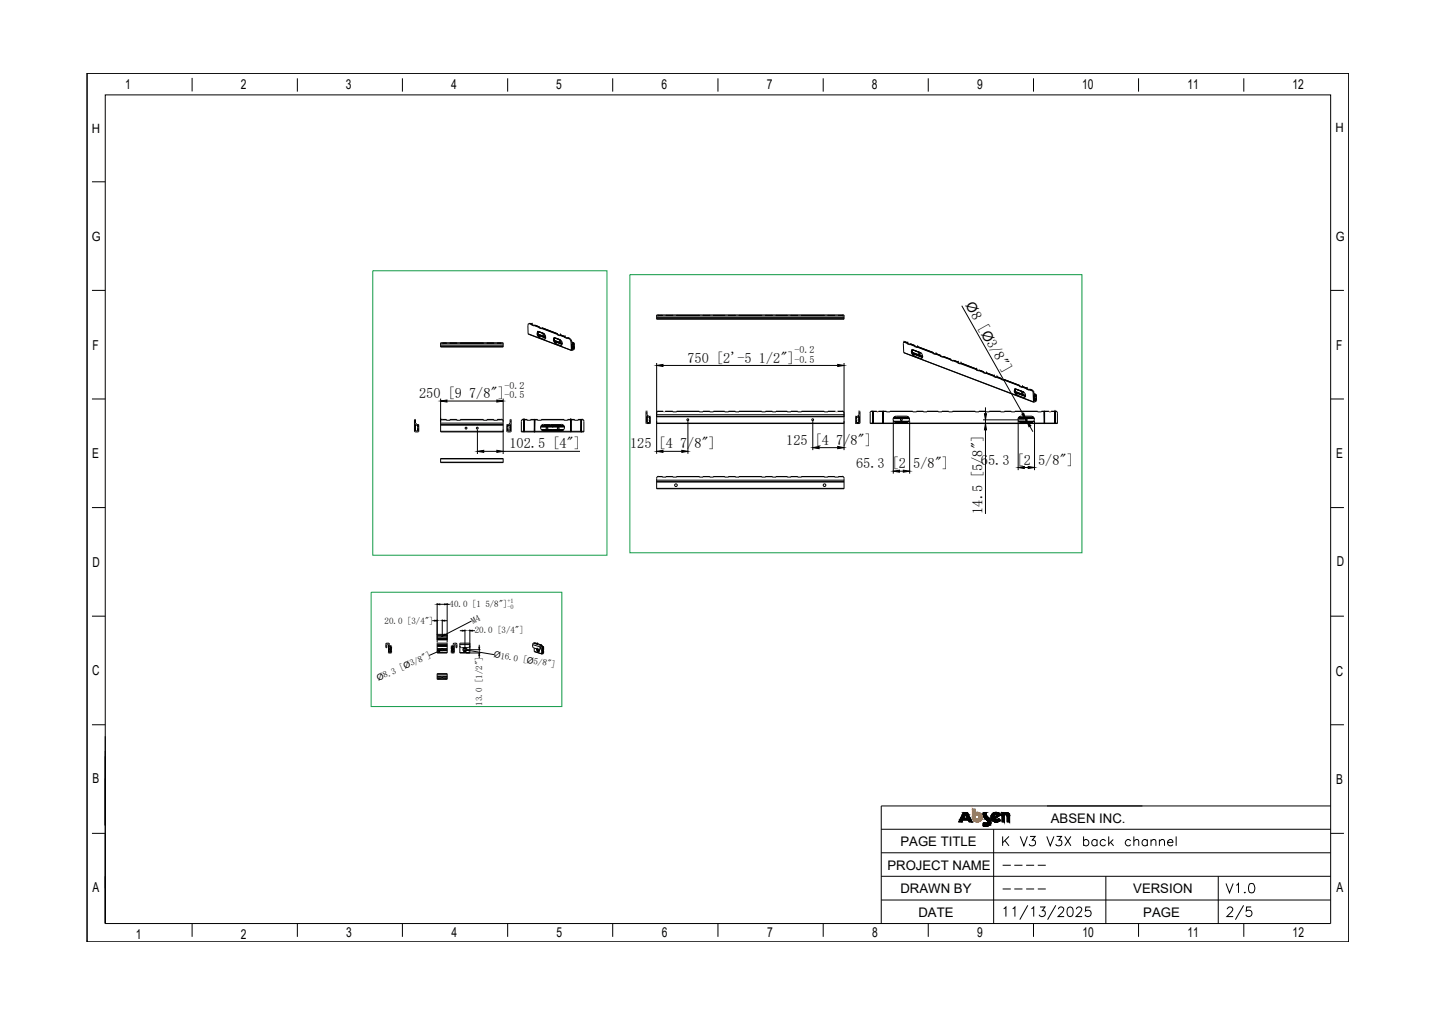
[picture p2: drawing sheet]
<svg xmlns="http://www.w3.org/2000/svg" width="297mm" height="210mm" viewBox="0 0 297 210" stroke-linecap="round" stroke-linejoin="round" font-family="sans-serif">
<defs><g id="words">
<text font-size="6.2" x="253.3" y="191.6">2/5</text>
<text font-size="4.9" x="252.9" y="185.9">V1.0</text>
<g font-size="3">
<text x="142.4" y="75.1">750 [2'-5 1/2&quot;]</text>
<text x="86.8" y="82.4">250 [9 7/8&quot;]</text>
<text x="105.5" y="92.8">102.5 [4&quot;]</text>
<text x="130.5" y="92.8">125 [4 7/8&quot;]</text>
<text x="162.9" y="92">125 [4 7/8&quot;]</text>
<text x="177.3" y="96.9">65.3 [2 5/8&quot;]</text>
<text x="203.2" y="96.2">65.3 [2 5/8&quot;]</text>
<text x="203.5" y="106.3" transform="rotate(-90 203.5 106.3)">14.5 [5/8&quot;]</text>
</g>
<text font-size="2.9" x="199.9" y="63.2" transform="rotate(61 199.9 63.2)">Ø8 [Ø3/8&quot;]</text>
<g font-size="2.8">
<text x="26" y="18.4">1</text>
<text x="49.9" y="18.4">2</text>
<text x="71.7" y="18.4">3</text>
<text x="93.5" y="18.4">4</text>
<text x="115.2" y="18.4">5</text>
<text x="137" y="18.4">6</text>
<text x="158.8" y="18.4">7</text>
<text x="180.6" y="18.4">8</text>
<text x="202.4" y="18.4">9</text>
<text x="224.2" y="18.4">10</text>
<text x="246" y="18.4">11</text>
<text x="267.7" y="18.4">12</text>
<text x="19.1" y="72.5">F</text>
<text x="276.8" y="72.4">F</text>
<text x="19.1" y="94.8">E</text>
<text x="276.8" y="94.9">E</text>
<text x="19.2" y="117.3">D</text>
<text x="276.9" y="117.2">D</text>
<text x="19.1" y="139.8">C</text>
<text x="276.7" y="139.9">C</text>
<text x="19.1" y="162.1">B</text>
<text x="276.8" y="162.3">B</text>
<text x="19.1" y="184.7">A</text>
<text x="276.9" y="184.7">A</text>
<text x="28.1" y="194.4">1</text>
<text x="49.9" y="194.4">2</text>
<text x="71.7" y="194.1">3</text>
<text x="93.5" y="194.1">4</text>
<text x="115.3" y="194.1">5</text>
<text x="137.1" y="194.1">6</text>
<text x="158.9" y="194.1">7</text>
<text x="180.6" y="194.1">8</text>
<text x="202.4" y="194.1">9</text>
<text x="224.2" y="194.1">10</text>
<text x="246" y="194.1">11</text>
<text x="267.8" y="194.1">12</text>
</g>
<g font-size="2.7">
<text x="217.7" y="170.3">ABSEN INC.</text>
<text x="186.5" y="175.1">PAGE TITLE</text>
<text x="183.8" y="180">PROJECT NAME</text>
<text x="186.5" y="184.9">DRAWN BY</text>
<text x="234.7" y="184.9">VERSION</text>
<text x="190.2" y="189.7">DATE</text>
<text x="236.8" y="189.8">PAGE</text>
</g>
<g font-size="2.6">
<text x="19" y="27.4">H</text>
<text x="276.6" y="27.4">H</text>
<text x="19" y="50">G</text>
<text x="276.7" y="50">G</text>
<text x="206.7" y="180.3">----</text>
<text x="206.7" y="185.2">----</text>
</g>
<g font-size="2.1">
<text x="164.5" y="73.2">-0.2</text>
<text x="164.5" y="75.1">-0.5</text>
<text x="104.5" y="80.5">-0.2</text>
<text x="104.5" y="82.4">-0.5</text>
</g>
<g font-size="1.8">
<text x="93.1" y="125.6">40.0 [1 5/8&quot;]</text>
<text x="79.7" y="129.1">20.0 [3/4&quot;]</text>
<text x="98" y="129.1" transform="rotate(-27 98 129.1)">M4</text>
<text x="98.3" y="131.1">20.0 [3/4&quot;]</text>
<text x="85.2" y="138" transform="rotate(-24 85.2 138)">3/8&quot;]</text>
<text x="102.2" y="136.1" transform="rotate(10 102.2 136.1)">Ø16.0 [</text>
<text x="109.1" y="137.2" transform="rotate(9 109.1 137.2)">Ø5/8&quot;]</text>
<text x="78.4" y="141" transform="rotate(-25 78.4 141)">Ø</text>
<text x="79.7" y="140.4" transform="rotate(-24 79.7 140.4)">8.3 [</text>
<text x="83.9" y="138.6" transform="rotate(-25 83.9 138.6)">Ø</text>
<text x="99.9" y="146.1" transform="rotate(-90 99.9 146.1)">13.0 [1/2&quot;]</text>
</g>
<g font-size="1.3">
<text x="105.1" y="124.8">+1</text>
<text x="105.1" y="126.1">-0</text>
</g>
</g></defs>
<!-- layer: 0 -->
<g fill="none" stroke="#000" stroke-width=".21">
<path d="M18 15.2h261.4v179.7h-261.4zM18 15.2h.1M18 15.2v179.7M39.8 16.1v2.8M61.6 16.2v2.8M83.4 16.2v2.8M105.2 16.2v2.8M126.9 16.2v2.8M148.7 16.2v2.8M170.5 16.2v2.8M192.3 16.2v2.8M214.1 16.2v2.8"/>
<path d="M235.8 16.2v2.8M257.6 16.2v2.8M279.4 15.2v179.7M19.1 37.6h2.7M19.1 60.1h2.7M91.3 71h12.9v.8h-12.9zM91.3 71.7h12.9M91.3 71.5h12.9M91.3 71.2h12.9M91.7 71h.2M91.9 71v.1M91.9 71.1h.6"/>
<path d="M91.9 71h.6M91.9 71.1l-.2 .1M92.5 71v.2M93.2 71v.2M93.2 71.1h1.4M93.2 71h1.4M94.6 71v.2M95.4 71v.2M95.4 71.1h4.7M95.4 71h4.7M100.1 71v.2M100.9 71v.2"/>
<path d="M100.9 71.1h1.4M100.9 71h1.4M102.3 71v.2M103 71v.2M103 71.1h.5M103 71h.5M103.5 71v.1M103.5 71.1l.3 .1M103.8 71h-.3M109.4 69.1l9 3.5M109.4 69.1l9 3.4M109.6 67l-.3 .4 .1 1.7"/>
<path d="M109.6 67h.1M109.6 67l.5 .2M109.7 67h.1M109.8 66.9l-.2 .1M109.8 67h.1M109.8 67l.4 .1M109.8 66.9l.4 .2M109.8 66.9l.1 .1M109.9 67l.3 .1M110.1 67.2v.1M110.1 67.3l.6 .1M110.2 67.1l-.1 .1"/>
<path d="M110.2 67.1h.1M110.2 67.1l.1 .1M110.3 67.2l-.2 .1M110.3 67.2l.4 .2M110.7 67.4l.9 .4M110.7 67.3l1 .3M110.7 67.3l1 .4M110.7 67.3v.1M111.3 68.7v.5l.1 .4 .3 .3M111.3 69.1h.1M111.3 69.1l1.7 .7M111.3 68.7h.1"/>
<path d="M111.3 69.1l.1 .1M111.4 68.7h-.1M111.4 68.9h.1M111.4 69.1h.1M111.4 69.3h.1M111.4 69.1h-.1M111.4 68.7h.1M111.4 68.7l1.2 .3a.67 .67 0 0 1 .5 .6 .67 .67 0 0 1-.4 .6h-.1M111.4 69.3l.1 .1M111.4 69.3l1.6 .6M111.4 68.9v.2M111.5 69.5h.1"/>
<path d="M111.5 69.5l.1 .2M111.5 69.4l1.5 .6M111.5 69.3l1.5 .6M111.5 68.7l-.1 .2M111.5 68.7l1.3 .4M111.5 68.7h.1M111.6 69.6l.3 .2-.2 .1M111.6 68.7l1.1 .4M111.6 69.7h.1M111.6 67.9l.6 .1M111.6 67.8v.1M111.6 68.7l1 .3"/>
<path d="M111.7 67.7h.1M111.7 67.7l-.1 .1M111.7 67.7l.1 .1M111.7 69.9l.9 .3M111.8 67.8l-.2 .1M111.8 67.8l.4 .1M112.2 68l3.2 1.2M112.2 67.9l3.3 1.2M112.2 67.9v.1M112.3 67.9h-.1M112.3 67.9l3.2 1.2M112.9 70.2h-.3"/>
<path d="M114.7 70.1a.68 .68 0 0 0 .2 .9M114.7 70h.1M114.7 70.4v.1M114.8 70.2h.1M114.8 70.4h.1M114.8 70.5h.1M114.8 70.4l1.7 .7M114.8 70.1v.1M114.8 70h.1M114.8 70.5l.1 .2M114.8 70.1h.1M114.8 70.6l1.7 .6"/>
<path d="M114.8 70.2v.2M114.8 70.5l.1 .1M114.8 69.9h.1M114.9 70.1h.1M114.9 70l1.1 .3a.66 .66 0 0 1 .5 .6 .66 .66 0 0 1-.4 .6h-.1M114.9 70.8h.1M114.9 70.7l1.5 .6M114.9 70.7v.1M114.9 70.8l.1 .2M114.9 71l.2 .2M114.9 70l1.3 .4M114.9 69.9v.2"/>
<path d="M115 71h.1M115 69.9l1.1 .5M115 70l1 .4M115.1 71h.1M115.1 71.2l.9 .3M115.1 71l.2 .1-.2 .1M115.4 69.3l.6 .1M115.4 69.2v.1M115.5 69.1l.1 .2M115.5 69.1l-.1 .1M115.6 69.3h-.2M115.6 69.3l.4 .1"/>
<path d="M116 69.4l.9 .4M116 69.3l1 .4M116 69.3v.1M116 71.5h.3M116.1 69.3h.1M116.1 69.3h-.1M116.1 69.3l1 .4M116.5 71.2l-1.6-.5 1.5 .5M116.9 69.9l.6 .1M116.9 69.8v.1M117 69.7l-.1 .1M117.1 69.7h.1"/>
<path d="M117.1 69.7h-.1M117.1 69.7v.1M117.1 69.8l.4 .2M117.1 69.8l-.2 .1M117.5 70l.5 .2M117.5 69.9l.4 .2M117.6 69.9l.4 .2M117.6 69.9l.3 .1M117.6 69.9l-.1 .1M117.9 70.1l.1 .1M117.9 70v.1M117.9 70l.1 .1"/>
<path d="M118 70.1l.4 .7M118 70.2l.3 .6M118.3 70.8l.1 1.7M118.4 72.5v.1M118.4 72.3h.1M118.4 71.9h.1M118.4 71.6h.1M118.4 71.4h.1M118.4 71.8h.1M118.4 71.8l.4 .2M118.4 71.4v.2M118.4 71.2h.2"/>
<path d="M118.4 70.8l.5 .2M118.4 70.9l.3 .2 .2-.1M118.4 70.8h-.1M118.4 70.8v.1M118.4 71.8v.1M118.4 71.6v.2M118.5 72.3h.1M118.5 71.9h.1M118.5 72.1l.3 .1M118.5 72l.4 .1M118.5 71.9l.4 .2M118.5 71.9l-.1 .4"/>
<path d="M118.6 71.2h.1M118.6 71.2l-.2-.1v.3M118.7 71.2h.1M118.7 71.2l-.1 .1M118.7 71.2l.1 .1M118.8 71.2v.1M118.8 71.5v.5M118.8 72h.1M118.8 71.3h.1M118.8 71.2h.1M118.8 71.4h.1M118.8 72.1l-.3-.1 .3 .2"/>
<path d="M118.8 71.4l-.4-.1 .4 .2M118.8 72.2l-.3 .1M118.8 71.3l.1 .1M118.8 72.1h.1M118.9 71h.1M118.9 71.4l-.5-.2 .4 .2M118.9 72l-.1 .2M118.9 71.4l-.1 .1M118.9 71l.1 1.2-.6 .4M136 65.2h38.8v.9h-38.8zM136 75.1v18.8M136 66h38.8"/>
<path d="M136 65.7h38.8M136 65.4h38.8M136.2 65.2l.2 .1M136.4 65.3h.1M136.4 65.3h.8M136.4 65.3l-.2 .1M137.2 65.2v.2M137.3 75.6h36.2M138 65.2v.2M138 65.3h1.4M139.4 65.2v.2M140.2 65.2v.2"/>
<path d="M140.2 65.3h4.7M144.9 65.2v.2M145.6 65.2v.2M145.6 65.3h1.4M147 65.2v.2M147.8 65.2v.2M147.8 65.3h2.3M150.1 65.2v.2M150.9 65.2v.2M150.9 65.3h1.4M152.3 65.2v.2M153.1 65.2v.2"/>
<path d="M153.1 65.3h4.7M157.8 65.2v.2M158.6 65.2v.2M158.6 65.3h1.4M160 65.2v.2M160.7 65.2v.2M160.7 65.3h2.4M163.1 65.2v.2M163.8 65.2v.2M163.8 65.3h1.4M165.2 65.2v.2M166 65.2v.2"/>
<path d="M166 65.3h4.7M170.7 65.2v.2M171.5 65.2v.2M171.5 65.3h1.4M172.9 65.2v.2M173.7 65.3h.8M173.7 65.2v.2M174.5 65.3h.1M174.5 65.3l.2 .1M174.7 65.2l-.2 .1M174.8 75.1v18.1M187.2 73l26.9 10.3"/>
<path d="M187.2 73l26.9 10.2M187.2 70.8h.1M187.2 70.8l-.1 .3 .1 1.9M187.2 70.8l.7 .3M187.5 70.7l-.2 .1M187.5 70.8h.1M187.5 70.8l.5 .2M187.5 70.7l.5 .3M187.5 70.8h-.3M187.5 70.7v.1M187.9 71.1v.1M187.9 71.2l.6 .1"/>
<path d="M188 71h.1M188 71l-.1 .1M188 71l.1 .1M188.1 71.1l-.2 .1M188.1 71.1l.4 .1M188.5 71.3l.9 .4M188.5 71.2l1 .4M188.5 71.2v.1M188.6 71.2l.9 .3M188.6 71.2h-.1M188.8 72.6h.1M188.9 72.5h-.1"/>
<path d="M188.9 72.9h.1M188.9 72.9v.1M188.9 72.5l-.1 .3 .1 .6 .4 .3M188.9 73l2.2 .9M188.9 73h.1M188.9 72.4h.1M188.9 72.6h.1M188.9 73l.1 .2M189 72.4h-.1M189 72.4l1.6 .6a.87 .87 0 0 1 .4 1.1M189 72.5h.1M189 72.5l-.1 .4 2.2 .9"/>
<path d="M189 73.1l2.1 .8-2.1-.8M189 73.2l2.1 .8M189 72.4h.1M189 73.3h.1M189 73.2h.1M189 73.2l.1 .2M189.1 72.4l1.7 .7M189.1 72.4l-.1 .1M189.1 72.4h.1M189.1 73.4h.1M189.1 72.4l1.6 .6M189.2 73.4l.2 .2-.1 .1"/>
<path d="M189.3 73.7l1.4 .5M189.4 71.7v.1M189.4 71.8h.5M189.5 71.6l-.1 .1M189.5 71.5l.1 .2M189.5 71.5v.1M189.6 71.7l-.2 .1M189.6 71.7l.4 .1M189.9 71.8l3.4 1.3M190 71.8l3.3 1.2M190 71.8h-.1M190.1 71.8h.1"/>
<path d="M190.1 71.8l3.2 1.2M191 74.2h-.3M191 74.1l-.3 .1M191 74.1h.1M193.3 73.1v.1M193.3 73.2l.5 .1M193.3 73v.1M193.3 73l.1 .1M193.3 73h.1M193.4 73.1l-.1 .1M193.4 73.1l.4 .2M193.8 73.3l.9 .4"/>
<path d="M193.8 73.2l1 .4M193.8 73.2v.1M193.9 73.2h.1M193.9 73.2h-.1M193.9 73.2l.9 .4M193.9 73.2l1 .4M194.7 73.7h.1M194.7 73.7l.6 .2M194.8 73.6h.1M194.8 73.6l-.1 .1M194.9 73.6v.1M194.9 73.7h-.2"/>
<path d="M194.9 73.7l.4 .1M195.3 73.9l1.6 .6M195.3 73.8l1.7 .6M195.3 73.8l1.6 .6M195.3 73.8v.1M196.9 74.5h.1M196.9 74.5l.5 .2M197 74.4v.1M197 74.4l-.1 .1M197 74.5h-.1M197 74.5l.4 .2M197.4 74.7l1 .4"/>
<path d="M197.5 74.6l1 .3M197.5 74.6l.9 .4M197.5 74.6l-.1 .1M197.5 74.6l1 .4M198.4 75.1h.1M198.4 75.1l.5 .2M198.4 75h.1M198.4 75v.1M198.5 75h.1M198.5 75v.1M198.5 75.1h-.1M198.5 75.1l.4 .1"/>
<path d="M198.9 75.3l3.3 1.2M199 75.2l3.2 1.2M199 75.2l-.1 .1M199.1 75.1h.1M199.1 75.1l-.1 .1M199.1 75.1l3.2 1.3M199.2 63.3l12.6 22.3M202.2 76.6l.5 .1M202.2 76.5v.1M202.2 76.4h.1M202.2 76.4v.1M202.3 76.4h.1"/>
<path d="M202.3 76.4l.1 .1M202.4 76.5l-.2 .1M202.4 76.5l.3 .2M202.7 76.7l1 .4M202.8 76.6l1 .4M202.8 76.6l-.1 .1M203.7 77.2l.5 .1M203.7 77.1v.1M203.8 77l-.1 .1M203.8 77v.1M203.8 77h.1M203.8 77.1l.4 .2"/>
<path d="M203.8 77.1l-.1 .1M204.2 77.3l1.6 .6M204.3 77.2l1.6 .6M204.3 77.2l-.1 .1M204.3 77.2h.1M204.3 77.2l1.7 .6M205.8 77.9l.1 .1M205.9 78l.5 .1M205.9 77.8l.1 .1M205.9 77.8l-.1 .1M206 77.8h.1M206 77.9l.4 .2"/>
<path d="M206 77.9l-.1 .1M206.4 78.1l.9 .3M206.4 78l1 .4M206.4 78v.1M206.5 78h.1M206.5 78l.9 .4M206.5 78h-.1M207.3 78.5l.6 .2M207.3 78.4v.1M207.4 78.4h.1M207.4 78.4h-.1M207.5 78.4v.1"/>
<path d="M207.5 78.5l.4 .1M207.5 78.5h-.2M207.9 78.7l3.3 1.2M207.9 78.6l3.3 1.2M207.9 78.6v.1M208 78.6l3.2 1.2M211.2 79.9v.1M211.2 79.8l.1 .1M211.2 79.8v.1M211.3 79.9l.4 .2M211.3 79.9l-.1 .1M275.6 60.1h2.8"/>
<path d="M19.1 82.6h2.7M85.9 87.2h.2M86 89.4h.7M86 88.7h.1M86 88.3h.1M86 88.2h.1M86 89.1h.1M86 89h.1M86 88.6h.1M86 88.9h.1M86 88.2v.1M86 88.6v.1"/>
<path d="M86 89v.1M86.1 88.3h.1M86.1 88.1h.1M86.1 88.6h.1M86.1 88.8h.1M86.1 88.9h.1M86.1 89.2h.1M86.1 89.2h.4M86.1 88.3v.3M86.1 88.8v.1M86.3 88.1l-.2-.2v.2M86.4 88.1h.1"/>
<path d="M86.5 88.3v.6M86.5 89.2h.1M86.6 89.1h.1M86.6 88.9h.1M86.6 88.3h.1M86.6 88.2h.1M86.6 89.2h.1M86.6 88.1h.1M86.6 88.2v.1M86.6 89v.1M86.7 88l-.6-.4v-.7l-.2-.1 .1 2.6M86.7 88l-.1 1.4"/>
<path d="M91.3 82.5v6.9h12.9M91.3 87.9h12.9M91.3 94.9h12.9v.9h-12.9zM91.3 89.3h12.9M91.3 88h12.9M91.3 87.6h12.9M91.3 95.7h12.9M91.3 95h12.9M91.4 86.9h1.1M91.6 86.8l-.3 .2-.1 .2M91.7 86.8h.8v.2h.7v-.2h1.4v.2h.8v-.2h4.7v.2h.8v-.2h1.4v.2l1.5-.2M92.6 83h10.3"/>
<path d="M93.2 86.9h1.4M95.4 86.9h4.7M98.9 88.9v5.1M100.2 93.4h2.7M100.9 86.9h1.4M103 86.9h1.1M103.8 86.8l.4 .2v.2M104.2 82.5v11.5M104.2 93.4h15.9M105 88l.1 1.4M105.1 87.9l-.1 .1M105.1 89.4h.7"/>
<path d="M105.2 88.3h.1M105.2 89.1h.1M105.2 88.2h.1M105.2 88.2v.9M105.2 88.9h.1M105.2 89.2h.1M105.2 88.1h.1M105.2 89.2h.5M105.4 88.1l.3-.2v.2M105.4 88.1h-.2M105.7 87.2h.2M105.7 88.3v.3"/>
<path d="M105.7 88.8v.1M105.7 89.2h.1M105.7 89.1h.1M105.7 88.9h.1M105.7 88.7h.1M105.7 88.6h.1M105.7 88.3h.1M105.7 88.2h.1M105.7 88.1h.1M105.7 88.8h.1M105.7 88.2v.1M105.7 88.6v.1"/>
<path d="M105.7 89v.1M105.8 86.8l.1 2.5-.1 .1M105.8 86.8l-.1 .1v.7l-.3 .3h-.3M108 89.3h12.9M108.2 86.9h1M108.4 86.8l-.4 .2v.2v2.2h12.9v-2.2v-.2l-.4-.2M108.4 86.8h.8v.2h.7v-.2h1.4v.2h.8v-.2h4.7v.2h.8v-.2h1.4v.2l1.6-.2M108.5 89.4h.1M108.5 86.8h.1M108.5 86.8v2.6M109.9 86.9h1.4M110.7 86.8v2.6"/>
<path d="M112.1 88.3h4.8M112.1 88.2h4.7M112.1 88.9h4.7M112.1 86.9h4.7M112.1 88.1h4.7M112.2 88.1h4.6M112.3 89.1h4.3M112.4 89.1h4.2M112.4 89.2h4.1M112.6 87.8a.66 .66 0 0 0-.6 .7 .66 .66 0 0 0 .6 .7M112.6 87.9h3.7M116.3 87.8a.66 .66 0 0 1 .6 .7 .66 .66 0 0 1-.6 .7"/>
<path d="M117.6 86.9h1.4M118.2 89.4h.1M118.2 86.8h.1M118.2 86.8v2.6M119.8 86.9h1M120.4 86.8v2.6M133.8 85.2l.1 2.5M133.8 85.5h.2M133.9 85.1l-.1 .1M133.9 85.1h.1M133.9 87.7h.7M134 85.1v.1"/>
<path d="M134 87h.1M134 86.9h.1M134 87.4h.1M134 87.2h.1M134 86.6h.1M134 86.5h.1M134 86.4h.1M134 86.5v.1M134 86.9v.1M134 87.2v.2M134 86.7h.1M134 86.8h.1"/>
<path d="M134 87.4h.5M134 85.2v.7l.4 .3h.2M134 86.2v.2M134 86.7v.1M134 87v.2M134.1 86.2h.1M134.1 86.2l.1 .2M134.2 86.3l.1 .1M134.3 86.4h.2M134.5 86.7v.5M134.5 87.4h.1M134.5 87.2h.1"/>
<path d="M134.5 86.6h.1M134.5 86.4h.1M134.5 86.5h.1M134.6 86.5v.1M134.6 87.2v.2M134.6 86.1l.1 .2-.1 1.4M136 87.6h38.8M136 87.7h38.8M136 86.2h38.8M136 86.3h38.8M136 85.9h38.8M136 99.8h38.8"/>
<path d="M136 99.7h38.8M136 99.4h38.8M136.2 85.2h1.2M136.2 98.7h1M136.4 85.1l-.3 .2-.1 .2M136.4 98.6l-.3 .2-.1 .2v2.2h38.8v-2.2v-.2l-.4-.2M136.4 85.1h1M136.4 98.6h.8v.2h.8v-.2h1.4v.2h.8v-.2h4.7v.2h.7v-.2h1.4v.2h.8v-.2h2.3v.2h.8v-.2h1.4v.2h.8v-.2h4.7v.2h.8v-.2h1.4v.2h.7v-.2h2.4v.2h.7v-.2h1.4v.2h.8v-.2h4.7v.2l2.2-.2v.2h.8v-.2h.8M137.3 93.4h3.9M137.8 85.1h1.6v.2h.8v-.2h4.7v.2h.7v-.2h1.4v.2h.8v-.2h2.3v.2h.8v-.2h1.4v.2h.8v-.2h4.7v.2h.8v-.2h1.4v.2h.7v-.2h2.4v.2h.7v-.2h1.4v.2h.8v-.2h4.7v.2l2.4-.2M137.8 85.2h1.6M138 98.7h1.4"/>
<path d="M140.2 85.2h4.7M140.2 98.7h4.7M142.5 87.2v6.7M145.6 85.2h1.4M145.6 98.7h1.4M147.8 85.2h2.3M147.8 98.7h2.3M150.9 85.2h1.4M150.9 98.7h1.4M153.1 85.2h4.7M153.1 98.7h4.7M158.6 85.2h1.4"/>
<path d="M158.6 98.7h1.4M160.7 85.2h2.4M160.7 98.7h2.4M163.8 85.2h1.4M163.8 98.7h1.4M166 85.2h4.7M166 98.7h4.7M168.4 87.2v6M169.7 92.7h3.8M171.5 85.2h1.6M171.5 98.7h1.4M173.5 85.1h1"/>
<path d="M173.5 85.2h1.2M173.7 98.7h1M174.4 85.1h.2l.2 .4M177.2 87.6l.8 .1M177.2 86.3v1.3M177.4 86.5v.1M177.4 87.2v.2M177.4 87.4h.1M177.4 87.2h.1M177.4 86.6h.1M177.4 86.4h.1M177.4 86.5h.1"/>
<path d="M177.5 87.4h.4M177.5 86.7v.5M177.7 86.3l-.2 .1M177.9 86.2h.1M177.9 86.2l-.2 .2M177.9 85.2v.7l-.3 .3-.4 .1M177.9 87h.1M177.9 86.8h.1M177.9 86.7h.1M177.9 86.4h.1M177.9 87.4h.1M177.9 87.2h.1"/>
<path d="M177.9 86.9h.1M177.9 86.6h.1M177.9 86.2v.2M177.9 86.7v.1M177.9 87v.2M177.9 85.5h.2M177.9 85.1v.1M178 87.2h.1M178 86.9h.1M178 86.6h.1M178 86.5h.1M178 87h.1"/>
<path d="M178 87.4h.1M178 86.5v.1M178 86.9v.1M178 87.2v.2M178 85.1h.1M178 85.1l.1 .1M178.1 87.6l-.1 .1M178.1 85.2v2.4M180.3 87.6h38.7M180.4 85.2h1.2M180.6 85.1l-.3 .2-.1 .2M180.6 85.1h1"/>
<path d="M180.8 85.1v2.6M182 85.1h1.6v.2h.8v-.2h4.7v.2h.8v-.2h1.4v.2h.7v-.2h2.4v.2h.7v-.2h1.4v.2h.8v-.2h4.7v.2h.8v-.2h1.4v.2h.7v-.2h2.4v.2h.8v-.2h1.4v.2h.7v-.2h4.7v.2l2.4-.2M182 85.2h1.6M182.9 85.1v2.6M183 85.1v2.6M184.4 85.2h4.7M185 86.6h3.4M185 87.1v10.9M185.1 86.6h3.2M185.1 86.4h3.2M185.1 86.5h3.2M185.2 87.2h3.1"/>
<path d="M185.2 86.4h3.1M185.3 87.4h2.8M185.5 87.4h2.5M186.3 97.5h.8M187.7 86.1a.66 .66 0 0 1 .7 .7 .66 .66 0 0 1-.7 .7M187.7 86.1h-2a.66 .66 0 0 0-.7 .7 .66 .66 0 0 0 .7 .7h2M188.4 87.1v10.9M189.9 85.2h1.4M192 85.2h2.4M195.1 85.2h1.4M197.3 85.2h4.7M202.8 85.2h1.4"/>
<path d="M203.6 86.9h8.7M204.1 84.3v1.3M204.1 86.9v.8M204.1 89v17.4M204.9 85.2h2.4M208.1 85.2h1.4M210.1 80.7v.4l.5 .6M210.1 80.7h.1M210.2 80.6l-.1 .1M210.2 80.6h.1M210.2 81v.1M210.2 80.7v.1"/>
<path d="M210.2 80.8h.1M210.2 81.1h.1M210.2 81h.1M210.2 85.2h4.7M210.2 81l2.2 .9M210.2 80.9h.1M210.2 80.5v.1M210.3 81.1v.2M210.3 80.8l-.1 .2M210.3 81.1l2.1 .9-2.1-.8M210.3 80.5h-.1M210.3 80.6h.2"/>
<path d="M210.3 80.6h.1M210.3 80.6v.2M210.3 81.2l2.1 .8M210.4 81.4h.1M210.4 81.3l2 .8M210.4 80.6l1.7 .6M210.4 81.3v.2M210.4 81.5h.1M210.4 80.5l-.1 .1M210.4 81.5l.1 .1M210.5 81.6h.1M210.5 80.6l1.5 .6"/>
<path d="M210.5 81.6l.2 .1h-.1M210.5 80.6l1.6 .6 .3 .4-.1 .6M210.6 81.7l1.4 .6M210.9 87.1v10.2M210.9 86.6h3.3M211 86.4h3.2M211 86.5h3.2M211 87.2h3.1M211.1 86.3l.4-.2h2.1a.66 .66 0 0 1 .6 .7 .66 .66 0 0 1-.6 .7h-2.1a.66 .66 0 0 1-.6-.4 .66 .66 0 0 1 .2-.8zM211.1 86.4h3M211.2 80l.5 .1M211.2 87.4h2.8"/>
<path d="M211.3 87.4h2.6M211.7 80.1l.9 .4M211.7 80.1l1 .3M211.7 80.1h.1M211.8 80h.1M211.8 80l1 .3M211.8 80l-.1 .1M212.2 96.8h.8M212.3 82.3h-.3M212.3 82.2h.1M212.5 86.7l.2 .4M212.6 80.6l.6 .1"/>
<path d="M212.6 80.5v.1M212.7 80.4h.1M212.7 80.4l-.1 .1M212.8 80.4h.1M212.8 80.4v.1M212.8 80.5l.4 .1M212.8 80.5l-.2 .1M213.2 80.7l.7 .2M213.2 80.6l.6 .2M213.2 80.6v.1M213.3 80.6l.6 .2M213.3 80.6l.5 .2"/>
<path d="M213.3 80.6h-.1M213.3 88.2l.7 1.2M213.8 80.8l.1 .1M213.8 80.8h.1M213.9 80.9l.1 .4M213.9 80.8l.3 .4M214 81.3l.1 1.9M214.1 83.2v.1M214.1 82.3h.1M214.2 82.6h.1M214.2 82.3h.1M214.2 82.1h.1"/>
<path d="M214.2 82.5h.1M214.2 82.8h.1M214.2 81.2v.4l.2 .1h.2M214.2 81.9v.2M214.2 82.5l.3 .2M214.2 81.2l-.2 .1M214.2 82.1v.2M214.2 83h.1M214.2 81.9h.1M214.2 82.8l.3 .1M214.2 82.7l.3 .1M214.2 82.6l.4 .2"/>
<path d="M214.2 82.3v.7l.3-.1M214.2 81.9l.1 .1M214.3 87.1v10.2M214.3 82h.1M214.3 82l-.1-.1 .4 .2M214.4 82h.1M214.5 82h.1M214.5 82l.1 .1M214.5 82.7h.1M214.5 82.1h.1M214.5 82.1l-.3-.1 .3 .1M214.5 82.1v.6"/>
<path d="M214.5 82.8v.1M214.6 82.7h.1M214.6 82.8h.1M214.6 81.7l-.4-.2 .4 .2M214.6 82.7v.1M214.6 81.7h.1M214.6 82.8h-.1M214.6 81.7l.1 1.2-.6 .4M215.7 85.2h1.6M216.3 85.1v2.6M216.4 85.1v2.6M217.7 85.1h1"/>
<path d="M217.7 85.2h1.2M218.5 87.7h.1M218.5 85.1h.1M218.5 85.1v2.6M218.6 85.1l.4 .2v.2v2.2h-38.7v-2.2M275.6 82.6h2.8M19.1 105.1h2.7M136 101.1h38.8M275.6 105.1h2.8M19.1 127.6h2.7M79.9 133.4l.3-.3 .4 .1 .1 .2M79.9 133.7h.2"/>
<path d="M79.9 133.4v.7h.2v-.7M80.1 133.4h.4M80.4 135.1l.1 .1M80.5 133.4v1.7M80.6 135.2h.4M80.6 133.9v.5M80.6 134.6v.4M80.6 133.6l.2 .1M80.6 135h.1M80.6 134.6h.1M80.6 134.4h.1M80.6 133.9h.1"/>
<path d="M80.6 134.5h.3M80.6 133.9h.3M80.6 135h.3M80.6 134.6h.3M80.7 133.4v.2M80.8 133.7h.2M80.9 134.6h.1M80.9 134.4h.1M80.9 133.9h.1M80.9 134.2h.1M80.9 134h.1M80.9 134.8h.1"/>
<path d="M80.9 134.2v.2M80.9 134.6v.2M80.9 135h.1M80.9 134v.2M80.9 134.8v.2M81 133.7l.1 .1M81 134.6l.1 .1M81 134.4v.2M81.1 134.3l-.1 .1M81.1 135.1l-.1 .1M81.1 134.6h.1M81.1 134.4h.1"/>
<path d="M81.1 133.8v.5M81.1 134.7v.4M89.5 128.5h.5M90.6 124.8v8.2M90.6 133.1h2v2.1h-2zM90.6 139.4h2v1.2h-2zM90.6 135.1h2M90.6 134.7h2M90.6 134.6h.8M90.6 134.4h.8M90.6 134.3h2M90.6 133.8h2"/>
<path d="M90.6 133.7h2M90.6 133.6h2M90.6 133.4h2M90.6 140h2M90.6 139.6h2M90.6 132.5h2M90.6 132.4h2M90.6 132.2h2M90.6 132.1h2M90.6 131.8h2M90.6 131.6h2M90.6 131.3h2"/>
<path d="M90.9 134.8l-2 .9M91.1 125.1h1M91.6 134.5h.1M91.6 131.7h.1M91.6 128.2v3.2M91.8 134.6h.8M91.8 134.4h.8M92.1 128.5h.5M92.6 124.8v8.2M92.6 125.1h.5M93.5 135.1l.5 .1M93.5 134.6h.1"/>
<path d="M93.5 134.4h.1M93.5 134.6v.5M93.6 134.4v.2M93.6 134.8h.1M93.6 134.2h.1M93.6 134h.1M93.6 135h.1M93.6 135h.3M93.6 134v.2M93.6 134.8v.2M93.7 133.9v.1M93.7 134.2v.2"/>
<path d="M93.7 134.6v.2M93.7 134.6h.1M93.7 134.4h.1M93.7 133.9h.1M93.7 134.5h.2M93.7 133.9h.2M93.7 134.6h.2M93.8 133.7h-.3v.7M93.9 133.4l.2-.3 .4 .1 .2 .2M93.9 133.6l-.2 .1M93.9 133.4v.2M93.9 135h.1"/>
<path d="M93.9 134.6h.1M93.9 134.4h.1M93.9 133.9h.1M94 133.9v.5M94 134.6v.4M94.1 135.1l-.1 .1M94.1 133.4h.3M94.1 133.4v1.7M94.4 133.7h.3M94.4 133.4v.7h.3v-.7M95.3 133.7l.3 .3M95.3 135.1h2"/>
<path d="M95.3 133.4h2M95.3 130.6h.5M95.6 134.1h1.4M96 134.8h.6M96 134.2h.6M96.3 134.5h.1M96.3 130.3v3.9M96.6 134.5h2.9M97.2 134.7l5.1 .8M97.3 133.7l-.3 .3M97.3 133.1h-2v2.1h4.2M97.3 130.3v4.9"/>
<path d="M97.7 128.6l-5.5 2.8M97.8 130.6h.6M99.3 133.5v.5M99.3 135.7v.5M110.3 133.4l.1 .5 .1 .2 1.2 .4M110.3 133.4l1.5 .5M110.5 133.1l-.2 .3M110.5 133.1l1.5 .5M110.7 134.2v.6M110.7 133.1h-.2M110.7 134.8l1.6 .6M110.7 134.8l1.5 .5"/>
<path d="M110.7 133.1l1.5 .5M110.7 133.1l1.6 .5M111.2 134.3l.2 .6h.3M111.2 134.3h.1M111.3 133.4h.1M111.3 134.4h.1M111.3 134.3v.1M111.3 134.6l.5 .1M111.3 134.5l.5 .2M111.3 134.7l.4 .2M111.4 133.3h.1M111.4 133.3l-.1 .1"/>
<path d="M111.4 134.8l.3 .1M111.4 134.4l-.2 .1 .4 .4M111.4 134.4h.1M111.4 134.3v.1M111.5 134.5l.3 .2M111.7 134.5h.1M111.7 134.5v.4M111.8 134.2l-.1 .3M111.8 133.9v.3M112 134.2l-.3 .3M112 134.2h-.2M112 133.6l-.2 .3"/>
<path d="M112.1 133.8h.1M112.2 133.7h.1M112.2 133.6h-.2M112.2 133.7l-.2 .2v.3M112.2 133.7v.1M112.2 133.6h.1M112.2 133.8v1.5M112.2 135.3l.1 .1M112.3 133.6l.1 .3h.2M112.3 135.4h.1M112.3 134.7h.1M112.3 134.8h.1"/>
<path d="M112.3 135.3h.1M112.3 134.8v.5M112.3 135.1l.2 .1M112.3 135l.2 .1M112.3 134.9l.2 .1M112.3 134.6h.2M112.3 134.5l.2 .1M112.3 134.4h.2M112.3 134.3l.2 .1M112.3 134.2h.2M112.4 133.9h.2M112.4 133.8l.2 .1"/>
<path d="M112.4 134.1h.1M112.4 134.7l.1 .1M112.5 134.7h.1M112.5 134.1h.1M112.5 135h.1M112.5 134.6h.1M112.5 134.4h.1M112.5 134.1h-.2v.6M112.5 135l-.2-.1 .2 .1M112.5 134.6l-.2 .1M112.5 134.7l-.2 .1M112.5 134.1v.1"/>
<path d="M112.5 134.4v.2M112.5 134.7v.3M112.5 134.2h.1M112.5 134.2v.2M112.5 135v.2M112.5 135.2l-.2 .1M112.6 133.9h.1M112.6 133.9v1.3l-.3 .2M275.6 127.6h2.8M19.1 150h2.7M21.8 152.4v38.8h253.8v-171.6h-253.8v171.6v-9.8M90.6 140.4h2"/>
<path d="M90.6 140.3h2M90.6 140.1h2M90.9 140.4v.2M92.3 140.4v.2M275.6 150h2.8M19.1 172.5h2.7M21.8 161.1v9.8M182.5 171.7h93.1M182.5 176.5h93.1M205.8 171.7v19.5M207.7 173.1v2M208.2 174l.8 1.1"/>
<path d="M209 173.1l-1.3 1.4M211.3 173.1l.8 2 .7-2M213.4 173.1h1l-.6 .8a.62 .62 0 0 1 .7 .7 .62 .62 0 0 1-.8 .5l-.3-.1-.2-.3M216.8 173.1l.8 2 .7-2M218.9 173.1h1l-.6 .8a.64 .64 0 0 1 .6 .9 .64 .64 0 0 1-1 .2l-.2-.3M220.6 173.1l1.2 2M221.8 173.1l-1.2 2M224.5 174.1a.62 .62 0 0 1 .9-.1 .62 .62 0 0 1 0 .9 .62 .62 0 0 1-.9-.1M224.5 173.1v2M227.2 174.1a.62 .62 0 0 0-.9-.1 .62 .62 0 0 0 0 .9 .62 .62 0 0 0 .9-.1M227.2 173.8v1.3M229 174.1a.64 .64 0 0 0-.9-.1 .64 .64 0 0 0 0 .9 .64 .64 0 0 0 .9-.1"/>
<path d="M229.7 173.1v2M230 174.4l.7 .7M230.6 173.8l-.9 .9M234.2 174.1a.64 .64 0 0 0-.9-.1 .64 .64 0 0 0 0 .9 .64 .64 0 0 0 .9-.1M234.9 174.2l.4-.4 .5 .1 .1 1.2M234.9 173.1v2M237.7 174.1a.62 .62 0 0 0-.9-.1 .62 .62 0 0 0 0 .9 .62 .62 0 0 0 .9-.1M237.7 173.8v1.3M238.4 174.2l.5-.4 .5 .1v1.2M238.4 173.8v1.3M240.2 174.2l.4-.4 .5 .1 .1 1.2M240.2 173.8v1.3"/>
<path d="M241.9 174.4h1.1a.56 .56 0 0 0-.6-.7 .56 .56 0 0 0-.5 .7 .61 .61 0 0 0 .3 .6 .61 .61 0 0 0 .8-.2M243.6 173.1v2M275.6 172.5h2.8M275.6 166.8h-93.1v24.4M18 194.9h.1M39.8 191.2v2.7M61.6 191.2v2.7M83.4 191.2v2.7M105.2 191.2v2.7M126.9 191.2v2.7M148.7 191.2v2.7M170.5 191.2v2.7"/>
<path d="M182.5 181.4h93.1M182.5 186.3h93.1M192.3 191.2v2.7M207.9 188.1l.5-.4v2M209.8 188.1l.4-.4v2M212.9 187.4l-1.7 3M213.7 188.1l.4-.4v2M214.1 191.2v2.7M215.4 187.7h1.1l-.6 .8a.65 .65 0 0 1 .6 1 .65 .65 0 0 1-1.2 0l-.1-.1M218.7 187.4l-1.7 3M219.2 188.2v-.1a.58 .58 0 0 1 .6-.4 .58 .58 0 0 1 .5 .4l-.2 .7-.9 .9h1.2M221.3 187.9a.59 .59 0 0 1 .9 .2 1.32 1.32 0 0 1-.5 1.6h-.1a1.29 1.29 0 0 1-.3-1.8z"/>
<path d="M223 188.2v-.1a.58 .58 0 0 1 .5-.4 .58 .58 0 0 1 .6 .4l-.3 .7-.9 .9h1.3M225.8 187.7h-.9l-.1 .9a.68 .68 0 0 1 1.1 0 .68 .68 0 0 1-.2 1 .68 .68 0 0 1-1-.2M229.1 181.4v9.8M235.8 191.2v2.7M252.3 181.4v9.8M257.6 191.2v2.7M279.4 194.9h.1"/>
<circle cx="91.6" cy="131.7" r=".11"/>
<circle cx="91.6" cy="134.5" r=".23"/>
<circle cx="96.3" cy="134.5" r=".4"/>
<circle cx="96.3" cy="134.5" r=".23"/>
<circle cx="91.6" cy="140.2" r=".11"/>
</g>
<!-- layer: VhF -->
<g fill="#ff7f00" stroke="#ff7f00" stroke-width=".21">
<path d="M202.3 168.2h.3z"/>
<path d="M202.2 168.7h.2z"/>
<path d="M202.5 169.6h.8z"/>
<path d="M202.2 170.1h.4z"/>
<path d="M202.3 168.2h.3zM202.2 168.2h.4z"/>
<path d="M202.2 168.2h.6zM202.2 168.2h.6z"/>
<path d="M202.2 168.2l.7 .1zM202.2 168.2l.7 .1z"/>
<path d="M202.2 168.3l.9 .1zM202.2 168.3l.9 .1z"/>
<path d="M202.2 168.4l1 .2-.1-.2zM202.2 168.4l1 .2h-1z"/>
<path d="M202.2 168.6l1.1 .1-.1-.1zM202.2 168.6l1.1 .1h-1.1z"/>
<path d="M202.5 168.7h.8zM202.5 168.7h.8z"/>
<path d="M202.2 168.7h.2zM202.2 168.7h.3z"/>
<path d="M202.5 168.7h.8zM202.5 168.7h.8z"/>
<path d="M202.6 168.7l.8 .1zM202.6 168.7l.8 .1z"/>
<path d="M202.6 168.8h.8zM202.6 168.8h.8z"/>
<path d="M202.7 168.8l.7 .1zM202.7 168.8l.7 .1z"/>
<path d="M202.8 168.9h.6zM202.8 168.9h.6z"/>
<path d="M202.8 168.9l.6 .1zM202.8 168.9l.6 .1z"/>
<path d="M202.8 169h.6zM202.8 169h.6z"/>
<path d="M202.9 169l.6 .1zM202.9 169l.6 .1zM202.9 169.1h.6zM202.9 169.1h.6z"/>
<path d="M201.4 167.5l.6 1.7v-1.7zM201.4 167.5l.6 1.7h-.6z"/>
<path d="M202.9 169.1l.6 .1zM202.9 169.1l.6 .1z"/>
<path d="M201.4 169.2h.6zM201.4 169.2h.6z"/>
<path d="M202.9 169.2h.6zM202.9 169.2h.6z"/>
<path d="M202.9 169.2l.6 .1zM202.9 169.2l.6 .1z"/>
<path d="M201.5 169.2l.5 .1zM201.5 169.2l.5 .1z"/>
<path d="M201.5 169.3h.6zM201.5 169.3h.6z"/>
<path d="M202.9 169.3h.6zM202.9 169.3h.5z"/>
<path d="M201.5 169.3l.6 .1zM201.5 169.3l.6 .1z"/>
<path d="M202.9 169.3l.5 .1zM202.9 169.3l.5 .1h-.6z"/>
<path d="M202.8 169.4l.6 .1zM202.8 169.4l.6 .1z"/>
<path d="M201.5 169.4l.6 .1zM201.5 169.4l.6 .1z"/>
<path d="M202.8 169.5h.6zM202.7 169.5h.7z"/>
<path d="M201.5 169.5h.7zM201.5 169.5h.7zM201.5 169.5h.7zM201.5 169.5h.7z"/>
<path d="M202.7 169.5h.7zM202.7 169.5h.7z"/>
<path d="M201.5 169.5l.8 .1zM201.5 169.5l.8 .1z"/>
<path d="M202.7 169.5h.7zM202.6 169.6h.7z"/>
<path d="M201.5 169.6h.9zM201.5 169.6h.9z"/>
<path d="M202.6 169.6h.7zM202.5 169.6h.8zM202.4 169.6h.9z"/>
<path d="M201.5 169.6h.9zM201.5 169.6h.9z"/>
<path d="M201.5 169.6h1.8zM201.5 169.6h1.8z"/>
<path d="M201.5 169.6h1.8zM201.5 169.6l1.8 .1z"/>
<path d="M201.6 169.7h1.7zM201.6 169.7l1.6 .1z"/>
<path d="M201.7 169.8h1.5zM201.7 169.8h1.5z"/>
<path d="M201.7 169.8h1.5zM201.7 169.8l1.4 .1z"/>
<path d="M201.8 169.9h1.3zM201.8 169.9l1.2 .1z"/>
<path d="M201.8 170h1.2zM201.8 170l1.1 .1z"/>
<path d="M202 170.1h.9zM202 170.1h.9z"/>
<path d="M202 170.1h.9zM202 170.1h.8z"/>
<path d="M202.1 170.1h.7zM202.1 170.1h.5z"/>
<path d="M202.2 170.1h.4zM202.4 170.1h.2z"/>
</g>
<path d="M201.4 169.2v-1.7h.6v1.7M202.2 168.2a.99 .99 0 0 1 1.2 .8 .99 .99 0 0 1-.9 1.1 .99 .99 0 0 1-1.1-1M202.2 168.2v.6a.44 .44 0 0 1 .6 .2 .44 .44 0 0 1-.3 .6 .44 .44 0 0 1-.5-.5" fill="none" stroke="#ff7f00" stroke-width=".21"/>
<!-- layer: DIM -->
<g fill="#000" stroke="#000" stroke-width=".21">
<path d="M203.7 168.4h.6zM204.4 169.8h.7zM204.4 170.4h.8zM204.5 170.4h.7zM204.6 170.3h.6zM205.8 168.3h1.1zM206.1 170.1h.4zM206.2 168.2h.3zM206.6 169.7h.5zM206.8 169.6h.2zM208.2 168.3h.6zM208.4 168.2h.2z"/>
<path d="M198.8 169.8l.5 .3 .1-.3zM198.8 169.8l.5 .3h-.7z"/>
<path d="M199.3 168.6l.3 .8 .4-.8zM199.3 168.6l.3 .8h-.6z"/>
<path d="M199.6 168.2l1 .4-.2-.4zM199.6 168.2l1 .4h-1.3z"/>
<path d="M200 168.6l1 .8-.4-.8zM200 168.6l1 .8h-.6z"/>
<path d="M199 169.4l2.2 .4-.2-.4zM199 169.4l2.2 .4h-2.4z"/>
<path d="M200.5 169.8l.8 .3-.1-.3zM200.5 169.8l.8 .3h-.6z"/>
<path d="M203.7 168.6h.6zM203.7 168.6h.6z"/>
<path d="M203.7 168.4h.6zM203.7 168.4h.6z"/>
<path d="M203.7 168.4l.6 .1zM203.7 168.4l.6 .1z"/>
<path d="M203.7 168.5l.6 .1zM203.7 168.5l.6 .1z"/>
<path d="M203.7 168.6l.6 .1zM203.7 168.6l.6 .1z"/>
<path d="M203.7 168.7l.6 .1v-.1zM203.7 168.7l.6 .1h-.6z"/>
<path d="M203.7 168.3h.6zM203.7 168.3l.6 .1zM203.7 168.4h.6z"/>
<path d="M203.7 168.2h.6zM203.7 168.2l.6 .1z"/>
<path d="M203.7 168.8l.7 .1zM203.7 168.8l.7 .1z"/>
<path d="M203.8 168.2h.6zM203.8 168.2h.5z"/>
<path d="M203.8 168.9l.7 .1-.1-.1zM203.8 168.9l.7 .1h-.7z"/>
<path d="M203.8 169l.8 .1zM203.8 169l.8 .1z"/>
<path d="M203.8 169.1l.9 .1zM203.8 169.1l.9 .1z"/>
<path d="M203.9 169.2l.9 .1zM203.9 169.2l.9 .1z"/>
<path d="M203.7 170.9h1zM203.7 170.9l.9 .1z"/>
<path d="M204 169.3l.9 .1zM204 169.3l.9 .1z"/>
<path d="M203.7 170.9h1.1zM203.7 170.9h1z"/>
<path d="M204 169.4l.9 .1zM204 169.4l.9 .1z"/>
<path d="M204.1 169.5l1 .1-.2-.1zM204.1 169.5l1 .1h-.8z"/>
<path d="M203.7 170.9h1.2zM203.7 170.9h1.1z"/>
<path d="M203.7 170.8h1.3zM203.7 170.8l1.2 .1z"/>
<path d="M204.3 169.6l.8 .2v-.2zM204.3 169.6l.8 .2h-.7zM204.4 169.8h.7z"/>
<path d="M203.7 170.7h1.4zM203.7 170.7l1.3 .1z"/>
<path d="M204.5 169.8l.7 .1zM204.5 169.8l.7 .1z"/>
<path d="M204.5 169.9l.7 .1zM204.5 169.9l.7 .1z"/>
<path d="M204.6 170h.6zM204.6 170h.6z"/>
<path d="M203.7 170.6h1.5zM203.7 170.6l1.4 .1z"/>
<path d="M204.6 170h.6zM204.6 170h.6z"/>
<path d="M204.6 170l.6 .1zM204.6 170l.6 .1z"/>
<path d="M204.6 170.1l.6 .1zM204.6 170.1l.6 .1z"/>
<path d="M204.6 170.2h.6zM204.6 170.2h.6z"/>
<path d="M204.6 170.2l.6 .1zM204.6 170.2l.6 .1zM204.6 170.3h.6zM204.6 170.3h.6z"/>
<path d="M204.6 170.3h.6zM204.6 170.3h.6zM204.6 170.3h.6zM204.6 170.3h.6z"/>
<path d="M204.6 170.3h.6zM204.6 170.3h.6zM204.5 170.3h.7z"/>
<path d="M204.5 170.3l.7 .1zM204.5 170.3l.7 .1zM204.5 170.4h.7z"/>
<path d="M204.5 170.4h.7zM204.4 170.4h.8zM204.4 170.4h.8z"/>
<path d="M203.7 170.4l1.5 .1zM203.7 170.4l1.5 .1z"/>
<path d="M203.7 170.5l1.5 .1v-.1zM203.7 170.5l1.5 .1h-1.5z"/>
<path d="M205.5 169.7h1.6zM205.5 169.7h1.6z"/>
<path d="M205.3 169h.5zM205.3 169h.5z"/>
<path d="M205.3 169l.5 .1zM205.3 169l.5 .1z"/>
<path d="M205.3 169.1l.5 .1zM205.3 169.1l.5 .1z"/>
<path d="M205.3 169.2h.5zM205.3 169.2h.5z"/>
<path d="M205.3 168.9h.5zM205.3 168.9l.5 .1z"/>
<path d="M205.4 168.8h.5zM205.4 168.8l.4 .1z"/>
<path d="M205.4 168.7l.5 .1zM205.4 168.7l.5 .1z"/>
<path d="M205.4 168.8h.5zM205.4 168.8h.5z"/>
<path d="M205.4 169.5l.6 .1zM205.4 169.5l.6 .1z"/>
<path d="M205.4 168.7h.6zM205.4 168.7h.5z"/>
<path d="M205.4 169.6l.8 .1zM205.4 169.6l.8 .1z"/>
<path d="M205.4 168.6h.7zM205.4 168.6l.6 .1z"/>
<path d="M205.5 168.6h.6zM205.4 168.6h.7z"/>
<path d="M206.1 170.1h.4zM206.2 170.1h.3z"/>
<path d="M205.5 168.6h.7zM205.5 168.6h.7z"/>
<path d="M205.5 168.6h.7zM205.5 168.6h.6z"/>
<path d="M205.4 169.7h.9zM205.4 169.7h.9z"/>
<path d="M205.5 168.6h.7zM205.5 168.6h.8z"/>
<path d="M205.3 169.4l.7 .1 .2-.1zM205.3 169.4l.7 .1h-.6zM205.4 169.5h.6zM205.4 169.5h.6z"/>
<path d="M205.4 169.7h1.1zM205.4 169.7h1.1z"/>
<path d="M205.3 169.2l.9 .2 .3-.2zM205.3 169.2l.9 .2h-.9z"/>
<path d="M206.2 168.2h.3zM206.2 168.2h.3z"/>
<path d="M206.2 168.2h.3zM206.1 168.2h.4z"/>
<path d="M206.1 168.2h.6zM206 168.2h.7z"/>
<path d="M206 168.2h.7zM205.9 168.2h.8z"/>
<path d="M205.9 168.2l1 .1zM205.8 168.3h1.1zM205.7 168.3h1.2z"/>
<path d="M206 170.1h.8zM206 170.1h.5z"/>
<path d="M205.9 170.1h.9zM205.9 170.1h.9z"/>
<path d="M205.7 168.3l1.3 .1-.1-.1zM205.7 168.3l1.3 .1h-1.4z"/>
<path d="M206.8 169.6l.2 .1zM206.7 169.7h.3z"/>
<path d="M205.8 170h1.2zM205.8 170l1 .1z"/>
<path d="M206.7 169.7h.4zM206.6 169.7h.5zM206.5 169.7h.6z"/>
<path d="M205.7 170h1.3zM205.7 170h1.3z"/>
<path d="M205.6 168.4h1.5zM205.6 168.4h1.5z"/>
<path d="M205.6 168.4l1.6 .2-.1-.2zM205.5 168.6l.1-.2 1.6 .2zM205.5 168.6h1.7zM205.5 168.6h1.7z"/>
<path d="M206.5 169.7h.6zM206.5 169.7h.6z"/>
<path d="M205.5 169.7l1.7 .2-.1-.2zM205.5 169.7l1.7 .2h-1.6zM205.6 169.9h1.6zM205.6 169.9h1.6z"/>
<path d="M206.3 168.6h.9zM206.3 168.6h.9z"/>
<path d="M206.4 168.6h.8zM206.4 168.6h.8z"/>
<path d="M206.5 168.6l.7 .1zM206.5 168.6l.7 .1z"/>
<path d="M205.6 169.9l1.4 .1 .2-.1zM205.6 169.9l1.4 .1h-1.3z"/>
<path d="M206.6 168.7h.6zM206.6 168.7h.6z"/>
<path d="M206.7 168.7h.6zM206.6 168.7h.7z"/>
<path d="M206.6 168.7l-.1 .5 .8-.5zM205.8 169.2l.8-.5-.1 .5z"/>
<path d="M207.6 168.6h.7zM207.6 168.6h.7z"/>
<path d="M207.6 168.2l.4 .2v-.2zM207.6 168.2l.4 .2h-.4z"/>
<path d="M207.6 168.8l.4 1.3v-1.3zM207.6 168.8l.4 1.3h-.4z"/>
<path d="M207.6 168.7h.5zM207.6 168.7l.4 .1z"/>
<path d="M207.6 168.7h.5zM207.6 168.7h.5z"/>
<path d="M207.6 168.7h.6zM207.6 168.7h.6z"/>
<path d="M207.6 168.7h.6zM207.6 168.7h.5z"/>
<path d="M207.6 168.6h.6zM207.6 168.6h.7z"/>
<path d="M207.6 168.6h.6zM207.6 168.6l.6 .1z"/>
<path d="M208.3 168.6h.8zM208.3 168.6h.8z"/>
<path d="M208.4 168.6h.7zM208.4 168.6h.7z"/>
<path d="M208.4 168.2h.3zM208.4 168.2h.3z"/>
<path d="M208.4 168.2h.3zM208.3 168.2h.4z"/>
<path d="M208.3 168.2l.5 .1zM208.2 168.3h.6zM208.2 168.3h.6z"/>
<path d="M208.2 168.3l.7 .1zM208.2 168.3l.7 .1z"/>
<path d="M208.2 168.4h.7zM208.1 168.4h.8z"/>
<path d="M208.1 168.4h.9zM208.1 168.4h.9z"/>
<path d="M208.1 168.4h.9zM208.1 168.4h.9z"/>
<path d="M207.6 168.4l1.4 .1zM207.6 168.4l1.4 .1z"/>
<path d="M207.6 168.5l1.5 .1zM207.6 168.5l1.5 .1z"/>
<path d="M208.3 168.6h.8zM208.3 168.6h.8z"/>
<path d="M208.4 168.6h.7zM208.4 168.6h.7z"/>
<path d="M208.4 168.6l.7 .1zM208.4 168.6l.7 .1z"/>
<path d="M208.5 168.7h.6zM208.5 168.7h.6z"/>
<path d="M208.5 168.7h.6zM208.5 168.7h.6zM208.6 168.7h.5zM208.6 168.7h.5z"/>
<path d="M208.6 168.7l.5 .1zM208.6 168.7l.5 .1z"/>
<path d="M208.6 168.8h.5zM208.6 168.8h.5zM208.6 168.8h.5zM208.6 168.8h.5z"/>
<path d="M208.6 168.8l.5 .1zM208.6 168.8l.5 .1z"/>
<path d="M208.6 168.9l.5 1.2v-1.2zM208.6 168.9l.5 1.2h-.5z"/>
</g>
<!-- layer: VhF -->
<g fill="none" stroke="#000" stroke-width=".21">
<path d="M199.6 168.2h.8l.9 1.9h-.6l-.2-.3h-1.1l-.1 .3h-.7zM200 168.6l.4 .8h-.8zM203.7 168.2a1.5 1.5 0 0 0 .7 1.6M203.8 168.2h.6M204.4 170.4h-.7v.6h.9M204.4 168.1a.74 .74 0 0 0 .4 1.2M204.5 169.8l.1 .3M204.6 170.2l-.2 .2M204.8 169.2a.9 .9 0 0 1 .5 1 .9 .9 0 0 1-.7 .7M205.8 169.2l.9-.5a.53 .53 0 0 0-.7-.1 .53 .53 0 0 0-.2 .6M205.9 169.5a.74 .74 0 0 0 1 0l.3 .4M207.2 168.7a1.03 1.03 0 0 0-1.4-.4 1.03 1.03 0 0 0-.4 1.4 1.03 1.03 0 0 0 1.5 .3l.2-.1"/>
<path d="M207.3 168.7l-1.3 .8M208.6 168.9l-.1-.3-.4 .1-.1 1.4h-.4v-1.9h.4v.2a.61 .61 0 0 1 .7-.1 .61 .61 0 0 1 .4 .5v1.3h-.5v-1.2"/>
</g>
<!-- layer: 02___PRT_ALL_AXES -->
<g fill="none" stroke="#000" stroke-width=".21">
<path d="M112.5 69.2h.2v.4l-.2-.1zM112.6 69.1l.2 .5M115.9 70.5h.2v.4zM116 70.4l.2 .4M190.3 73l.2 .1v.4l-.2-.1zM190.4 73l.2 .4M190.6 73.4h.1M211.6 81.2h.3l-.1 .4zM211.8 81.1l.1 .4M211.9 81.5h.1"/>
<circle cx="96.5" cy="88.6" r=".19"/>
<circle cx="98.9" cy="88.6" r=".19"/>
<circle cx="113.3" cy="88.6" r=".19"/>
<circle cx="115.6" cy="88.6" r=".19"/>
<circle cx="142.5" cy="86.9" r=".19"/>
<circle cx="168.3" cy="86.9" r=".19"/>
<circle cx="186.7" cy="86.9" r=".19"/>
<circle cx="212.6" cy="86.9" r=".19"/>
<circle cx="140" cy="100.4" r=".28"/>
<circle cx="170.8" cy="100.4" r=".28"/>
</g>
<!-- layer: 0 -->
<g fill="#000" stroke="#000" stroke-width=".21">
<path d="M136 75.6l1.3-.2v.5zM173.5 75.4l1.3 .2-1.3 .3zM91.3 83l1.3-.2v.4zM98.9 93.4l1.3-.2v.4zM102.9 82.8l1.3 .2-1.3 .2zM102.9 93.2l1.3 .2-1.3 .2zM136 93.4l1.3-.2v.4zM141.2 93.2l1.3 .2-1.3 .2zM168.4 92.7l1.3-.3v.5zM173.5 92.4l1.3 .3-1.3 .2zM185 97.5l1.3-.2v.4zM187.1 97.3l1.3 .2-1.3 .2z"/>
<path d="M203.9 85.6h.4l-.2 1.3zM204.1 87.7l.2 1.3h-.4zM211.7 85.7l.3-.2 .5 1.2zM210.9 96.8l1.3-.2v.4zM213 96.6l1.3 .2-1.3 .2zM212.7 87.1l.8 1-.4 .2zM90 128.4l.6 .1-.6 .1zM90.9 134.7l.5-.1-.4 .3zM90.6 125.1l.5-.1v.2zM92.1 125l.5 .1-.5 .1zM91.6 128.5l.5-.1v.2zM91.7 131.7l.4-.4 .1 .2z"/>
<path d="M95.8 130.5l.5 .1h-.5zM96.7 134.6h.5v.1zM97.3 130.6l.5-.1v.1zM99.2 134h.2l-.1 .5zM99.3 135.2l.1 .5h-.2z"/>
<path d="M108.5 86.8v2.6zM108.5 86.8v2.6z"/>
<path d="M110.7 86.8v2.6zM110.7 86.8v2.6z"/>
<path d="M118.2 86.8v2.6zM118.2 86.8v2.6z"/>
<path d="M120.4 86.8v2.6zM120.4 86.8v2.6z"/>
<path d="M180.8 85.1v2.6zM180.8 85.1v2.6z"/>
<path d="M182.9 85.1v2.6zM183 85.1l-.1 2.6z"/>
<path d="M216.3 85.1l.1 2.6zM216.3 85.1l.1 2.6z"/>
<path d="M218.5 85.1v2.6zM218.5 85.1v2.6z"/>
</g>
<path d="M137.4 85.1v.2h.4v-.2M173.1 85.1v.2h.4v-.2" fill="none" stroke="#f0f" stroke-width=".21"/>
<path d="M181.6 85.1v.2h.4v-.2M217.3 85.1v.2h.4v-.2" fill="none" stroke="#f00" stroke-width=".21"/>
<path d="M77.2 56h48.5v58.9h-48.5zM130.5 56.9h93.6v57.5h-93.6zM76.9 122.6h39.5v23.7h-39.5z" fill="none" stroke="#139b48" stroke-width=".21"/>
<!-- layer: DEFAULT_2 -->
<g fill="none" stroke="#808080" stroke-width=".21">
<path d="M111.3 133.3l.1 .1z"/>
<circle cx="91.6" cy="131.7" r=".11"/>
<circle cx="91.6" cy="140.2" r=".11"/>
</g>
<use href="#words"/>
</svg>
